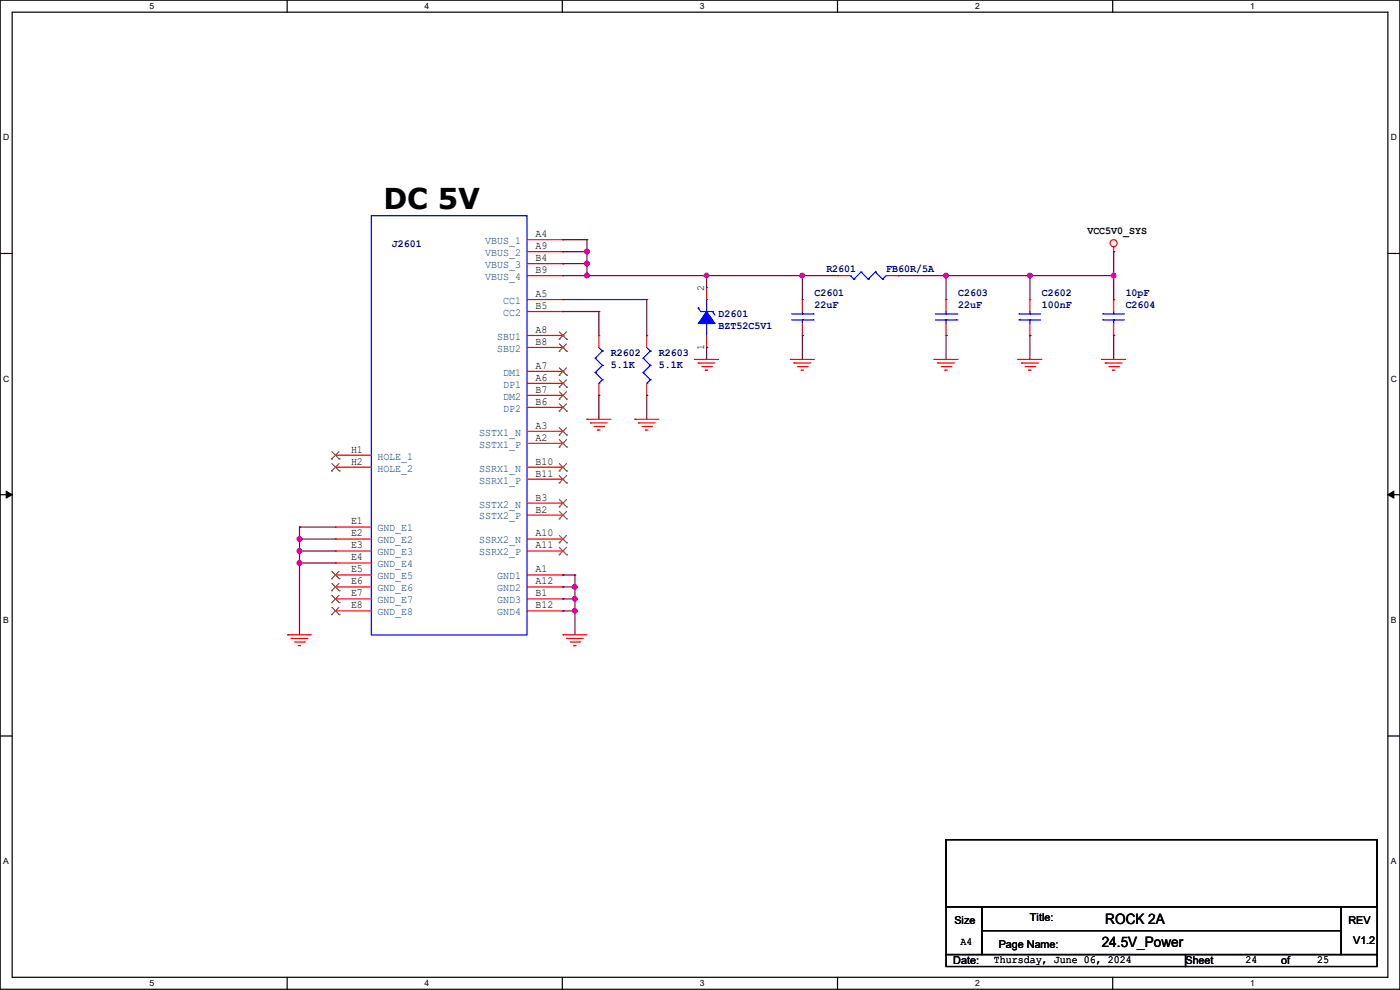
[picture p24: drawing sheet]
<svg xmlns="http://www.w3.org/2000/svg" width="297mm" height="210mm" viewBox="0 0 297 210" stroke-linecap="round" stroke-linejoin="round" font-family="sans-serif">
<defs><g id="words">
<text font-size="6.1" x="81.3" y="44.2">DC 5V</text>
<g font-size="3">
<text x="234.5" y="196.1">ROCK 2A</text>
<text x="233.7" y="200.9">24.5V_Power</text>
</g>
<g font-size="2.3" fill="#00007f">
<text x="83.1" y="52.5">J2601</text>
<text x="175.3" y="57.8">R2601</text>
<text x="188" y="57.8">FB60R/5A</text>
<text x="172.8" y="62.9">C2601</text>
<text x="172.8" y="65.4">22uF</text>
<text x="203.2" y="62.9">C2603</text>
<text x="203.2" y="65.4">22uF</text>
<text x="221" y="62.9">C2602</text>
<text x="221" y="65.4">100nF</text>
<text x="238.8" y="65.4">C2604</text>
<text x="238.8" y="62.9">10pF</text>
<text x="152.4" y="67.2">D2601</text>
<text x="152.4" y="69.7">BZT52C5V1</text>
<text x="129.6" y="75.6">R2602</text>
<text x="139.7" y="75.6">R2603</text>
<text x="129.6" y="78.1">5.1K</text>
<text x="139.7" y="78.1">5.1K</text>
</g>
<g font-size="2.3" fill="#003f7f">
<text x="102.9" y="51.8">VBUS_1</text>
<text x="102.9" y="54.3">VBUS_2</text>
<text x="102.9" y="59.4">VBUS_4</text>
<text x="102.9" y="56.9">VBUS_3</text>
<text x="106.7" y="64.5">CC1</text>
<text x="106.7" y="67">CC2</text>
<text x="105.5" y="72.1">SBU1</text>
<text x="105.5" y="74.6">SBU2</text>
<text x="106.7" y="82.3">DP1</text>
<text x="106.7" y="79.7">DM1</text>
<text x="106.7" y="84.8">DM2</text>
<text x="106.7" y="87.3">DP2</text>
<text x="101.6" y="95">SSTX1_P</text>
<text x="101.6" y="92.4">SSTX1_N</text>
<text x="80.1" y="97.5">HOLE_1</text>
<text x="80.1" y="100">HOLE_2</text>
<text x="101.6" y="100">SSRX1_N</text>
<text x="101.6" y="102.6">SSRX1_P</text>
<text x="101.6" y="107.7">SSTX2_N</text>
<text x="80.1" y="112.7">GND_E1</text>
<text x="101.6" y="110.2">SSTX2_P</text>
<text x="80.1" y="115.3">GND_E2</text>
<text x="80.1" y="117.8">GND_E3</text>
<text x="101.6" y="115.3">SSRX2_N</text>
<text x="101.6" y="117.8">SSRX2_P</text>
<text x="80.1" y="120.4">GND_E4</text>
<text x="80.1" y="122.9">GND_E5</text>
<text x="80.1" y="125.4">GND_E6</text>
<text x="105.5" y="122.9">GND1</text>
<text x="105.5" y="125.4">GND2</text>
<text x="80.1" y="128">GND_E7</text>
<text x="80.1" y="130.5">GND_E8</text>
<text x="105.5" y="130.5">GND4</text>
<text x="105.5" y="128">GND3</text>
</g>
<g font-size="2.3">
<text x="113.6" y="50.3">A4</text>
<text x="113.6" y="52.8">A9</text>
<text x="230.7" y="49.7">VCC5V0_SYS</text>
<text x="113.6" y="57.9">B9</text>
<text x="113.6" y="55.4">B4</text>
<text x="113.6" y="63">A5</text>
<text x="113.6" y="65.5">B5</text>
<text x="149.4" y="61.8" transform="rotate(-90 149.4 61.8)">2</text>
<text x="113.6" y="70.6">A8</text>
<text x="113.6" y="73.2">B8</text>
<text x="149.4" y="74.2" transform="rotate(-90 149.4 74.2)">1</text>
<text x="113.6" y="80.8">A6</text>
<text x="113.6" y="78.2">A7</text>
<text x="113.6" y="83.3">B7</text>
<text x="113.6" y="85.9">B6</text>
<text x="113.6" y="93.5">A2</text>
<text x="113.6" y="90.9">A3</text>
<text x="74.5" y="96">H1</text>
<text x="74.5" y="98.6">H2</text>
<text x="113.6" y="101.1">B11</text>
<text x="113.6" y="98.6">B10</text>
<text x="113.6" y="106.2">B3</text>
<text x="74.5" y="111.3">E1</text>
<text x="74.5" y="113.8">E2</text>
<text x="113.6" y="113.8">A10</text>
<text x="113.6" y="108.7">B2</text>
<text x="74.5" y="116.3">E3</text>
<text x="74.5" y="118.9">E4</text>
<text x="113.6" y="116.3">A11</text>
<text x="74.5" y="121.4">E5</text>
<text x="74.5" y="124">E6</text>
<text x="113.6" y="121.4">A1</text>
<text x="113.6" y="124">A12</text>
<text x="74.5" y="126.5">E7</text>
<text x="74.5" y="129">E8</text>
<text x="113.6" y="129">B12</text>
<text x="113.6" y="126.5">B1</text>
<text x="202.5" y="195.9">Size</text>
<text x="218.5" y="195.4">Title:</text>
<text x="286" y="195.9">REV</text>
<text x="203.8" y="200.5">A4</text>
<text x="211.9" y="201">Page Name:</text>
<text x="287.1" y="200.2">V1.2</text>
<text x="202.2" y="204.6">Date:</text>
<text x="210.9" y="204.3">Thursday, June 06, 2024</text>
<text x="251.5" y="204.6">Sheet</text>
<text x="264.2" y="204.3">24</text>
<text x="271.8" y="204.6">of</text>
<text x="279.4" y="204.3">25</text>
</g>
<g font-size="1.8">
<text x="31.7" y="1.9">5</text>
<text x="90.1" y="1.9">4</text>
<text x="148.5" y="1.9">3</text>
<text x="206.8" y="1.9">2</text>
<text x="265.2" y="1.9">1</text>
<text x=".7" y="29.8">D</text>
<text x="295.1" y="29.8">D</text>
<text x=".7" y="80.9">C</text>
<text x="295.1" y="80.9">C</text>
<text x=".7" y="132.1">B</text>
<text x="295.1" y="132.1">B</text>
<text x=".7" y="183.3">A</text>
<text x="295.1" y="183.3">A</text>
<text x="31.7" y="209.2">5</text>
<text x="90.1" y="209.2">4</text>
<text x="148.5" y="209.2">3</text>
<text x="206.8" y="209.2">2</text>
<text x="265.2" y="209.2">1</text>
</g>
</g></defs>
<g fill="none" stroke="#000" stroke-width=".25">
<path d="M0 0h297v209.8h-297zM2.6 2.6h291.8v204.7h-291.8zM60.9 0v2.6M119.3 0v2.6M177.7 0v2.6M236.1 0v2.6M0 53.8h2.6M294.4 53.8h2.6M0 104.9h2.6M294.4 104.9h2.6M0 156.1h2.6M294.4 156.1h2.6"/>
<path d="M200.7 178.1h91.4v14.2h-91.4zM200.7 192.3h7.6v10.2h-7.6zM208.3 192.3h76.2v5.1h-76.2zM208.3 197.4h76.2v5.1h-76.2zM284.5 192.3h7.6v10.2h-7.6zM60.9 207.3v2.5M119.3 207.3v2.5M177.7 207.3v2.5M200.7 202.5h50.8v2.5h-50.8zM236.1 207.3v2.5M251.5 202.5h40.6v2.5h-40.6z"/>
</g>
<path d="M1.3 104.2l1.3 .7-1.3 .8zM294.4 104.9l1.3-.7v1.5z" fill="#000"/>
<path d="M1.3 104.2l1.3 .7-1.3 .8zM294.4 104.9l1.3-.7v1.5z" fill="none" stroke="#000" stroke-width=".21"/>
<g fill="none" stroke="#f00" stroke-width=".25">
<path d="M177.8 58.5h.1M177.8 58.5h2.6M188 58.5h2.5M190.5 58.5h.1M236.3 53.4h.1M236.3 52.4v1M137.2 71.2h.1M137.2 71.2v2.5M147.4 76.2h.1M147.4 76.2h5M148.1 77h.1M148.1 77h3.6"/>
<path d="M148.9 77.8h2M149.6 78.5h.1M149.6 78.5h.6M150.9 77.8h.1M167.7 76.2h.1M167.7 76.2h5.1M168.4 77h.1M168.4 77h3.6M169.2 77.8h2M170 78.5h.1M170 78.5h.5M170.2 63.5h.1"/>
<path d="M170.2 71.2h.1M170.2 63.5v2.6M170.2 68.6v2.6M171.2 77.8h.1M198.2 76.2h.1M198.2 76.2h5M198.9 77h.1M198.9 77h3.6M199.7 77.8h2M200.4 78.5h.1M200.4 78.5h.6M200.7 63.5h.1"/>
<path d="M200.7 71.2h.1M200.7 63.5v2.6M200.7 68.6v2.6M201.7 77.8h.1M215.9 76.2h.1M215.9 76.2h5.1M216.7 77h.1M216.7 77h3.6M217.5 77.8h2M218.2 78.5h.1M218.2 78.5h.5M219.5 77.8h.1"/>
<path d="M233.7 76.2h.1M233.7 76.2h5.1M234.5 77h.1M234.5 77h3.5M235.2 77.8h2.1M236 78.5h.1M236 78.5h.5M236.3 63.5h.1M236.3 71.2h.1M236.3 63.5v2.6M236.3 68.6v2.6M237.3 77.8h.1"/>
<path d="M124.5 88.9h.1M124.5 88.9h5.1M125.3 89.7h.1M125.3 89.7h3.5M126 90.5h2.1M126.8 91.2h.1M126.8 91.2h.5M128.1 90.5h.1M134.7 88.9h.1M134.7 88.9h5M135.4 89.7h.1M135.4 89.7h3.6"/>
<path d="M136.2 90.5h2M136.9 91.2h.1M136.9 91.2h.6M137.2 83.9h.1M137.2 81.3v2.6M138.2 90.5h.1M61 134.7h.1M61 134.7h5.1M61.8 135.4h.1M61.8 135.4h3.5M62.5 136.2h2.1M63.3 136.9h.1"/>
<path d="M63.3 136.9h.5M64.6 136.2h.1M119.4 134.7h.1M119.4 134.7h5.1M120.2 135.4h.1M120.2 135.4h3.5M120.9 136.2h2.1M121.7 136.9h.1M121.7 136.9h.5M123 136.2h.1"/>
<circle cx="236.2" cy="51.6" r=".74"/>
</g>
<g fill="none" stroke="#00f" stroke-width=".25">
<path d="M180.4 58.5h.1M180.4 58.5l.7 .7M181.1 59.2h.1M182.7 57.7h.1M182.7 57.7l1.5 1.5M182.7 57.7l-1.6 1.5M184.2 59.2h.1M185.7 57.7h.1M185.7 57.7l1.5 1.5M185.7 57.7l-1.5 1.5M187.2 59.2h.1M188 58.5l-.8 .7"/>
<path d="M136.4 76h.1M136.4 79h.1M136.4 76l1.6 1.5M136.4 79l1.6 1.6M137.2 73.7l.8 .8M138 74.5h.1M138 77.5h.1M138 74.5l-1.6 1.5M138 77.5l-1.6 1.5M148.1 65.3h.1M148.1 65.3l.5 .8M148.6 66.1h.1"/>
<path d="M148.6 66.1h2.6M149.9 68.6h.1M149.9 63.5h.1M149.9 63.5v2.6M149.9 68.6v2.6M151.2 66.1h.1M151.2 66.1l.5 .7M167.9 67.9h4.6M167.9 66.6h4.6M170.2 66.6h.1M170.2 67.9h.1M170.2 66.1v.5"/>
<path d="M170.2 67.9v.7M172.5 67.9h.1M172.5 66.6h.1M198.4 67.9h4.6M198.4 66.6h4.6M200.7 66.6h.1M200.7 67.9h.1M200.7 66.1v.5M200.7 67.9v.7M203 67.9h.1M203 66.6h.1M234 67.9h.1"/>
<path d="M234 66.6h.1M234 67.9h4.5M234 66.6h4.5M236.3 66.6h.1M236.3 67.9h.1M236.3 66.1v.5M236.3 67.9v.7M137.2 81.3h.1M138 80.6h.1M138 80.6l-.8 .7"/>
</g>
<path d="M149.9 66.1l1.8 2.5h-3.6z" fill-rule="evenodd" fill="#00f"/>
<g fill="none" stroke="#00f" stroke-width=".25">
<path d="M78.8 45.8h33v88.9h-33zM126.3 76h.1M126.3 79h.1M126.3 76l1.5 1.5M126.3 79l1.5 1.6M127 73.7l.8 .8M127.8 74.5h.1M127.8 77.5h.1M127.8 74.5l-1.5 1.5M127.8 77.5l-1.5 1.5M149.9 66.1l1.8 2.5h-3.6zM216.2 67.9h.1"/>
<path d="M216.2 66.6h.1M216.2 67.9h4.6M216.2 66.6h4.6M218.5 66.6h.1M218.5 67.9h.1M218.5 66.1v.5M218.5 67.9v.7M127 81.3h.1M127.8 80.6h.1M127.8 80.6l-.8 .7"/>
</g>
<g fill="none" stroke="#f00" stroke-width=".25">
<path d="M111.8 50.8h7.6M111.8 53.4h7.6M111.8 58.5h7.6M111.8 55.9h7.6M119.4 50.8h.1M119.4 53.4h.1M119.4 58.5h.1M119.4 55.9h.1M111.8 63.5h7.6M111.8 78.8h7.6M111.8 71.2h7.6M111.8 73.7h7.6"/>
<path d="M111.8 66.1h7.6M119.4 63.5h.1M119.4 78.8h.1M119.4 71.2h.1M119.4 73.7h.1M119.4 66.1h.1M127 71.2h.1M127 71.2v2.5M149.9 73.7h.1M149.9 61h.1M149.9 61v2.5M149.9 71.2v2.5"/>
<path d="M218.5 63.5h.1M218.5 71.2h.1M218.5 63.5v2.6M218.5 68.6v2.6M71.2 96.6h.1M71.2 99.1h.1M71.2 99.1h7.6M71.2 96.6h7.6M111.8 94h7.6M111.8 91.5h7.6M111.8 81.3h7.6M111.8 99.1h7.6"/>
<path d="M111.8 83.9h7.6M111.8 86.4h7.6M119.4 94h.1M119.4 91.5h.1M119.4 81.3h.1M119.4 99.1h.1M119.4 83.9h.1M119.4 86.4h.1M127 83.9h.1M127 81.3v2.6M71.2 111.8h.1M71.2 114.3h.1"/>
<path d="M71.2 116.9h.1M71.2 119.4h.1M71.2 114.3h7.6M71.2 116.9h7.6M71.2 111.8h7.6M71.2 119.4h7.6M111.8 114.3h7.6M111.8 116.9h7.6M111.8 101.6h7.6M111.8 106.7h7.6M111.8 109.3h7.6M119.4 114.3h.1"/>
<path d="M119.4 116.9h.1M119.4 101.6h.1M119.4 106.7h.1M119.4 109.3h.1M71.2 122h.1M71.2 124.5h.1M71.2 127h.1M71.2 129.6h.1M71.2 122h7.6M71.2 124.5h7.6M71.2 129.6h7.6M71.2 127h7.6"/>
<path d="M111.8 122h7.6M111.8 124.5h7.6M111.8 129.6h7.6M111.8 127h7.6M119.4 122h.1M119.4 124.5h.1M119.4 129.6h.1M119.4 127h.1"/>
</g>
<g fill="none" stroke="#7f3f00" stroke-width=".21">
<path d="M118.6 79.6h.1M118.6 72h.1M118.6 74.5h.1M118.7 78l1.5 1.6M118.7 70.4l1.5 1.6M118.7 72.9l1.5 1.6M120.2 78l-1.6 1.6M120.2 70.4l-1.6 1.6M120.2 72.9l-1.6 1.6M120.2 79.6h.1M120.2 72h.1M120.2 74.5h.1"/>
<path d="M70.4 97.4h.1M70.4 99.9h.1M70.4 95.8l1.6 1.6M70.4 98.3l1.6 1.6M71.9 95.8l-1.5 1.6M71.9 98.3l-1.5 1.6M72 97.4h.1M72 99.9h.1M118.6 94.8h.1M118.6 92.3h.1M118.6 82.1h.1M118.6 99.9h.1"/>
<path d="M118.6 84.7h.1M118.6 87.2h.1M118.7 93.3l1.5 1.5M118.7 90.7l1.5 1.6M118.7 80.6l1.5 1.5M118.7 98.3l1.5 1.6M118.7 83.1l1.5 1.6M118.7 85.6l1.5 1.6M120.2 93.3l-1.6 1.5M120.2 90.7l-1.6 1.6M120.2 80.6l-1.6 1.5M120.2 98.3l-1.6 1.6"/>
<path d="M120.2 83.1l-1.6 1.6M120.2 85.6l-1.6 1.6M120.2 94.8h.1M120.2 92.3h.1M120.2 82.1h.1M120.2 99.9h.1M120.2 84.7h.1M120.2 87.2h.1M118.6 115.1h.1M118.6 117.7h.1M118.6 102.4h.1M118.6 107.5h.1"/>
<path d="M118.6 110.1h.1M118.7 113.6l1.5 1.5M118.7 116.1l1.5 1.6M118.7 100.9l1.5 1.5M118.7 106l1.5 1.5M118.7 108.5l1.5 1.6M120.2 113.6l-1.6 1.5M120.2 116.1l-1.6 1.6M120.2 100.9l-1.6 1.5M120.2 106l-1.6 1.5M120.2 108.5l-1.6 1.6M120.2 115.1h.1"/>
<path d="M120.2 117.7h.1M120.2 102.4h.1M120.2 107.5h.1M120.2 110.1h.1M70.4 122.8h.1M70.4 125.3h.1M70.4 127.8h.1M70.4 130.4h.1M70.4 121.2l1.6 1.6M70.4 123.7l1.6 1.6M70.4 126.3l1.6 1.5M70.4 128.8l1.6 1.6"/>
<path d="M71.9 121.2l-1.5 1.6M71.9 123.7l-1.5 1.6M71.9 126.3l-1.5 1.5M71.9 128.8l-1.5 1.6M72 122.8h.1M72 125.3h.1M72 127.8h.1M72 130.4h.1"/>
</g>
<path d="M119.4 50.8h.1M119.4 53.4h.1M119.4 50.8h5.1M119.4 53.4h5.1M124.5 50.8h.1M124.5 53.4h.1M124.5 50.8v5.1" fill="none" stroke="#7f003f" stroke-width=".25"/>
<circle cx="124.5" cy="55.9" r=".49" fill="#f0f"/>
<circle cx="124.5" cy="55.9" r=".49" fill="none" stroke="#f0f" stroke-width=".25"/>
<circle cx="124.5" cy="53.4" r=".49" fill="#f0f"/>
<circle cx="124.5" cy="53.4" r=".49" fill="none" stroke="#f0f" stroke-width=".25"/>
<path d="M119.4 55.9h.1M119.4 58.5h.1M119.4 55.9h5.1M124.5 55.9h.1M124.5 55.9v2.6h-5.1M236.3 53.4h.1M236.3 53.4v5.1" fill="none" stroke="#7f003f" stroke-width=".25"/>
<circle cx="124.5" cy="58.4" r=".49" fill="#f0f"/>
<circle cx="124.5" cy="58.4" r=".49" fill="none" stroke="#f0f" stroke-width=".25"/>
<path d="M124.5 58.5h.1M124.5 58.5h45.7M149.9 58.5h.1" fill="none" stroke="#7f003f" stroke-width=".25"/>
<circle cx="170.2" cy="58.4" r=".49" fill="#f0f"/>
<circle cx="170.2" cy="58.4" r=".49" fill="none" stroke="#f0f" stroke-width=".25"/>
<circle cx="149.9" cy="58.4" r=".49" fill="#f0f"/>
<circle cx="149.9" cy="58.4" r=".49" fill="none" stroke="#f0f" stroke-width=".25"/>
<g fill="none" stroke="#7f003f" stroke-width=".25">
<path d="M149.9 58.5h.1M149.9 58.5v2.5M170.2 58.5h.1M170.2 58.5v5M119.4 63.5h.1M119.4 66.1h.1M119.4 63.5h17.8M119.4 66.1h7.6M127 66.1h.1M127 66.1v5.1M137.2 63.5h.1M137.2 63.5v7.7"/>
<path d="M149.9 73.7h.1M149.9 73.7v2.5M170.2 71.2h.1M170.2 71.2v5M218.5 71.2h.1M218.5 71.2v5M127 83.9h.1M127 83.9v5M137.2 83.9h.1M137.2 83.9v5M63.5 111.8h.1M63.5 114.3h.1"/>
<path d="M63.5 111.8h7.7M63.5 111.8v5.1M63.5 114.3h7.7"/>
</g>
<circle cx="63.5" cy="116.9" r=".49" fill="#f0f"/>
<circle cx="63.5" cy="116.9" r=".49" fill="none" stroke="#f0f" stroke-width=".25"/>
<circle cx="63.5" cy="114.3" r=".49" fill="#f0f"/>
<circle cx="63.5" cy="114.3" r=".49" fill="none" stroke="#f0f" stroke-width=".25"/>
<path d="M63.5 116.9h.1M63.5 119.4h.1M63.5 116.9v17.8M63.5 116.9h7.7" fill="none" stroke="#7f003f" stroke-width=".25"/>
<circle cx="63.5" cy="119.4" r=".49" fill="#f0f"/>
<circle cx="63.5" cy="119.4" r=".49" fill="none" stroke="#f0f" stroke-width=".25"/>
<path d="M63.5 119.4h.1M63.5 119.4h7.7M119.4 122h.1M119.4 124.5h.1M119.4 122h2.6M122 122h.1M122 122v2.5h-2.6" fill="none" stroke="#7f003f" stroke-width=".25"/>
<circle cx="121.9" cy="124.5" r=".49" fill="#f0f"/>
<circle cx="121.9" cy="124.5" r=".49" fill="none" stroke="#f0f" stroke-width=".25"/>
<path d="M119.4 127h.1M119.4 127h2.6M122 124.5h.1M122 127h.1M122 124.5v5.1" fill="none" stroke="#7f003f" stroke-width=".25"/>
<circle cx="121.9" cy="127" r=".49" fill="#f0f"/>
<circle cx="121.9" cy="127" r=".49" fill="none" stroke="#f0f" stroke-width=".25"/>
<path d="M119.4 129.6h.1M119.4 129.6h2.6M122 129.6h.1M122 129.6v5.1" fill="none" stroke="#7f003f" stroke-width=".25"/>
<circle cx="121.9" cy="129.6" r=".49" fill="#f0f"/>
<circle cx="121.9" cy="129.6" r=".49" fill="none" stroke="#f0f" stroke-width=".25"/>
<path d="M170.2 58.5h.1M170.2 58.5h7.6M190.5 58.5h.1M190.5 58.5h28M200.7 58.5h.1M200.7 58.5v5M200.7 71.2h.1M200.7 71.2v5" fill="none" stroke="#7f003f" stroke-width=".25"/>
<circle cx="200.7" cy="58.4" r=".49" fill="#f0f"/>
<circle cx="200.7" cy="58.4" r=".49" fill="none" stroke="#f0f" stroke-width=".25"/>
<path d="M218.5 58.5h.1M218.5 58.5v5M218.5 58.5h17.8M236.3 58.5h.1M236.3 58.5v5M236.3 71.2h.1M236.3 71.2v5" fill="none" stroke="#7f003f" stroke-width=".25"/>
<circle cx="236.2" cy="58.4" r=".49" fill="#f0f"/>
<circle cx="236.2" cy="58.4" r=".49" fill="none" stroke="#f0f" stroke-width=".25"/>
<circle cx="218.5" cy="58.4" r=".49" fill="#f0f"/>
<circle cx="218.5" cy="58.4" r=".49" fill="none" stroke="#f0f" stroke-width=".25"/>
<circle cx="124.5" cy="55.9" r=".49" fill="#f0f"/>
<circle cx="124.5" cy="55.9" r=".49" fill="none" stroke="#f0f" stroke-width=".25"/>
<circle cx="124.5" cy="53.4" r=".49" fill="#f0f"/>
<circle cx="124.5" cy="53.4" r=".49" fill="none" stroke="#f0f" stroke-width=".25"/>
<circle cx="124.5" cy="58.4" r=".49" fill="#f0f"/>
<circle cx="124.5" cy="58.4" r=".49" fill="none" stroke="#f0f" stroke-width=".25"/>
<circle cx="170.2" cy="58.4" r=".49" fill="#f0f"/>
<circle cx="170.2" cy="58.4" r=".49" fill="none" stroke="#f0f" stroke-width=".25"/>
<circle cx="149.9" cy="58.4" r=".49" fill="#f0f"/>
<circle cx="149.9" cy="58.4" r=".49" fill="none" stroke="#f0f" stroke-width=".25"/>
<circle cx="63.5" cy="116.9" r=".49" fill="#f0f"/>
<circle cx="63.5" cy="116.9" r=".49" fill="none" stroke="#f0f" stroke-width=".25"/>
<circle cx="63.5" cy="114.3" r=".49" fill="#f0f"/>
<circle cx="63.5" cy="114.3" r=".49" fill="none" stroke="#f0f" stroke-width=".25"/>
<circle cx="63.5" cy="119.4" r=".49" fill="#f0f"/>
<circle cx="63.5" cy="119.4" r=".49" fill="none" stroke="#f0f" stroke-width=".25"/>
<circle cx="121.9" cy="124.5" r=".49" fill="#f0f"/>
<circle cx="121.9" cy="124.5" r=".49" fill="none" stroke="#f0f" stroke-width=".25"/>
<circle cx="121.9" cy="127" r=".49" fill="#f0f"/>
<circle cx="121.9" cy="127" r=".49" fill="none" stroke="#f0f" stroke-width=".25"/>
<circle cx="121.9" cy="129.6" r=".49" fill="#f0f"/>
<circle cx="121.9" cy="129.6" r=".49" fill="none" stroke="#f0f" stroke-width=".25"/>
<circle cx="200.7" cy="58.4" r=".49" fill="#f0f"/>
<circle cx="200.7" cy="58.4" r=".49" fill="none" stroke="#f0f" stroke-width=".25"/>
<circle cx="236.2" cy="58.4" r=".49" fill="#f0f"/>
<circle cx="236.2" cy="58.4" r=".49" fill="none" stroke="#f0f" stroke-width=".25"/>
<circle cx="218.5" cy="58.4" r=".49" fill="#f0f"/>
<circle cx="218.5" cy="58.4" r=".49" fill="none" stroke="#f0f" stroke-width=".25"/>
<use href="#words"/>
</svg>
